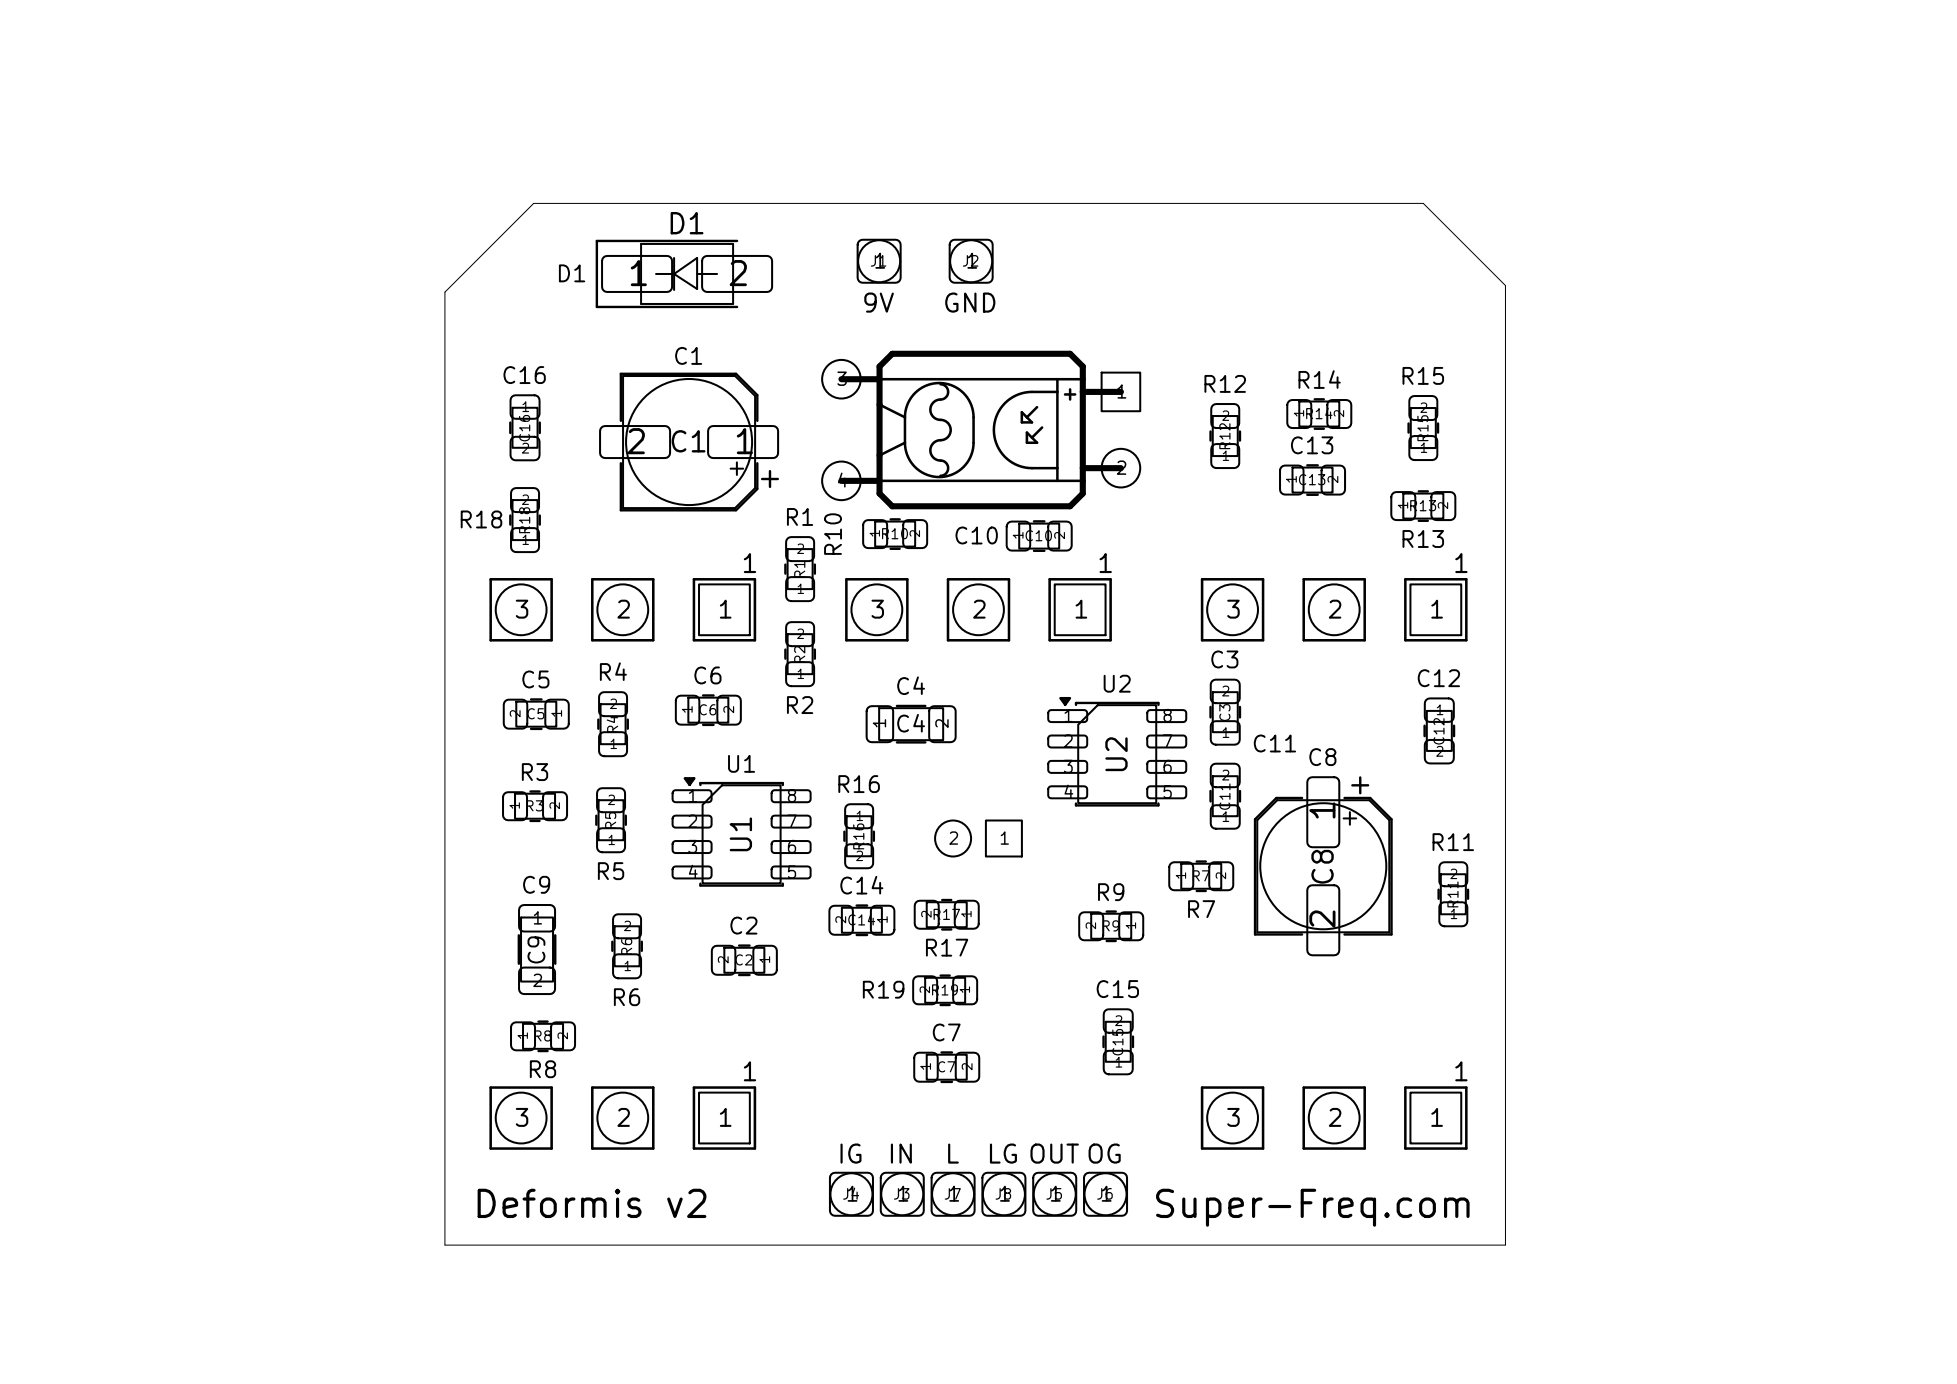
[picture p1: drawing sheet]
<svg xmlns="http://www.w3.org/2000/svg" width="297mm" height="210mm" viewBox="0 0 297 210" stroke-linecap="round" stroke-linejoin="round" font-family="sans-serif">
<defs><g id="words">
<g font-size="4">
<text x="71.4" y="185.8">Deformis v2</text>
<text x="174.5" y="185.8">Super-Freq.com</text>
</g>
<g font-size="3.5">
<text x="94.9" y="44.3">1</text>
<text x="110.1" y="44.3">2</text>
<text x="94.6" y="69.8">2</text>
<text x="111" y="69.8">1</text>
<text x="203.5" y="125" transform="rotate(-90 203.5 125)">1</text>
<text x="203.5" y="141.4" transform="rotate(-90 203.5 141.4)">2</text>
</g>
<g font-size="3">
<text x="100.9" y="36.3">D1</text>
<text x="101.2" y="69.4">C1</text>
<text x="171.9" y="117.9" transform="rotate(-90 171.9 117.9)">U2</text>
<text x="114.9" y="130" transform="rotate(-90 114.9 130)">U1</text>
<text x="203.2" y="134.8" transform="rotate(-90 203.2 134.8)">C8</text>
</g>
<g font-size="2.7">
<text x="130.5" y="48.1">9V</text>
<text x="142.8" y="48.1">GND</text>
<text x="112.3" y="87.6">1</text>
<text x="166.2" y="87.6">1</text>
<text x="220.2" y="87.6">1</text>
<text x="112.3" y="164.7">1</text>
<text x="220.2" y="164.7">1</text>
<text x="126.8" y="177.2">IG</text>
<text x="134.4" y="177.2">IN</text>
<text x="143.1" y="177.2">L</text>
<text x="149.5" y="177.2">LG OUT OG</text>
</g>
<g font-size="2.6">
<text x="77.8" y="94.5">3</text>
<text x="93.2" y="94.5">2</text>
<text x="108.7" y="94.5">1</text>
<text x="131.8" y="94.5">3</text>
<text x="147.2" y="94.5">2</text>
<text x="162.6" y="94.5">1</text>
<text x="185.8" y="94.5">3</text>
<text x="201.2" y="94.5">2</text>
<text x="216.6" y="94.5">1</text>
<text x="77.8" y="171.6">3</text>
<text x="93.2" y="171.6">2</text>
<text x="108.7" y="171.6">1</text>
<text x="185.8" y="171.6">3</text>
<text x="201.2" y="171.6">2</text>
<text x="216.6" y="171.6">1</text>
</g>
<g font-size="2.4">
<text x="84.1" y="43.4">D1</text>
<text x="75.8" y="58.9">C16</text>
<text x="101.9" y="56">C1</text>
<text x="196.4" y="59.6">R14</text>
<text x="212.2" y="59">R15</text>
<text x="182.1" y="60.2">R12</text>
<text x="195.4" y="69.5">C13</text>
<text x="69.2" y="80.8">R18</text>
<text x="118.8" y="80.4">R1</text>
<text x="144.5" y="83.2">C10</text>
<text x="212.2" y="83.7">R13</text>
<text x="128.4" y="84.9" transform="rotate(-90 128.4 84.9)">R10</text>
<text x="78.7" y="105">C5</text>
<text x="90.4" y="103.9">R4</text>
<text x="104.8" y="104.4">C6</text>
<text x="135.6" y="106.1">C4</text>
<text x="166.8" y="105.7">U2</text>
<text x="183.3" y="102">C3</text>
<text x="214.6" y="104.9">C12</text>
<text x="118.8" y="108.9">R2</text>
<text x="135.6" y="111.7">C4</text>
<text x="78.5" y="119.1">R3</text>
<text x="109.8" y="117.9">U1</text>
<text x="189.7" y="114.8">C11</text>
<text x="198.2" y="116.8">C8</text>
<text x="126.6" y="120.9">R16</text>
<text x="216.7" y="129.7">R11</text>
<text x="78.8" y="136.2">C9</text>
<text x="90.1" y="134.1">R5</text>
<text x="127" y="136.3">C14</text>
<text x="166" y="137.3">R9</text>
<text x="110.3" y="142.4">C2</text>
<text x="179.6" y="139.9">R7</text>
<text x="83.4" y="146.8" transform="rotate(-90 83.4 146.8)">C9</text>
<text x="139.8" y="145.7">R17</text>
<text x="92.5" y="153.3">R6</text>
<text x="130.3" y="152.1">R19</text>
<text x="165.9" y="152">C15</text>
<text x="141" y="158.6">C7</text>
<text x="79.7" y="164.2">R8</text>
</g>
<g font-size="2.2">
<text x="132.3" y="41.3">1</text>
<text x="146.3" y="41.3">1</text>
<text x="128.1" y="182.9">1</text>
<text x="135.8" y="182.9">1</text>
<text x="143.6" y="182.9">1</text>
<text x="151.3" y="182.9">1</text>
<text x="159" y="182.9">1</text>
<text x="166.7" y="182.9">1</text>
</g>
<g font-size="2">
<text x="126.7" y="59">3</text>
<text x="169.1" y="61">1</text>
<text x="126.7" y="74.5">4</text>
<text x="169.1" y="72.5">2</text>
</g>
<g font-size="1.8">
<text x="134.9" y="110.8" transform="rotate(-90 134.9 110.8)">1</text>
<text x="144.4" y="110.8" transform="rotate(-90 144.4 110.8)">2</text>
<text x="161.1" y="110.1">1</text>
<text x="161.1" y="113.9">2</text>
<text x="176.2" y="113.9">7</text>
<text x="176.2" y="110.1">8</text>
<text x="161.1" y="117.8">3</text>
<text x="176.2" y="117.8">6</text>
<text x="104.1" y="122.2">1</text>
<text x="119.2" y="122.2">8</text>
<text x="161.1" y="121.6">4</text>
<text x="176.2" y="121.6">5</text>
<text x="104.1" y="126.1">2</text>
<text x="104.1" y="129.9">3</text>
<text x="119.2" y="129.9">6</text>
<text x="119.2" y="126.1">7</text>
<text x="143.7" y="128.6">2</text>
<text x="151.4" y="128.6">1</text>
<text x="104.1" y="133.8">4</text>
<text x="119.2" y="133.8">5</text>
<text x="80.6" y="140.7">1</text>
<text x="80.6" y="150.2">2</text>
</g>
<g font-size="1.6">
<text x="131.9" y="40.9">J1</text>
<text x="145.8" y="40.9">J2</text>
<text x="127.7" y="182.4">J4</text>
<text x="135.4" y="182.4">J3</text>
<text x="143.1" y="182.4">J7</text>
<text x="150.8" y="182.4">J8</text>
<text x="158.5" y="182.4">J5</text>
<text x="166.2" y="182.4">J6</text>
</g>
<g font-size="1.5">
<text x="78.9" y="62.9">1</text>
<text x="197.8" y="64">R14</text>
<text x="78.9" y="69.2">2</text>
<text x="80.8" y="67.3" transform="rotate(-90 80.8 67.3)">C16</text>
<text x="187.1" y="68.6" transform="rotate(-90 187.1 68.6)">R12</text>
<text x="217.2" y="67.4" transform="rotate(-90 217.2 67.4)">R15</text>
<text x="196.8" y="74">C13</text>
<text x="197.2" y="73.6" transform="rotate(-90 197.2 73.6)">1</text>
<text x="203.5" y="73.6" transform="rotate(-90 203.5 73.6)">2</text>
<text x="213.6" y="78">R13</text>
<text x="80.8" y="81.3" transform="rotate(-90 80.8 81.3)">R18</text>
<text x="133.4" y="82.2">R10</text>
<text x="155.3" y="82.5">C10</text>
<text x="155.7" y="82.1" transform="rotate(-90 155.7 82.1)">1</text>
<text x="162" y="82.1" transform="rotate(-90 162 82.1)">2</text>
<text x="122.6" y="88" transform="rotate(-90 122.6 88)">R1</text>
<text x="122.6" y="101" transform="rotate(-90 122.6 101)">R2</text>
<text x="185.2" y="106">2</text>
<text x="79.4" y="109.1" transform="rotate(-90 79.4 109.1)">2</text>
<text x="79.7" y="109.5">C5</text>
<text x="85.7" y="109.1" transform="rotate(-90 85.7 109.1)">1</text>
<text x="94.2" y="111.6" transform="rotate(-90 94.2 111.6)">R4</text>
<text x="105.5" y="108.5" transform="rotate(-90 105.5 108.5)">1</text>
<text x="105.8" y="108.9">C6</text>
<text x="111.8" y="108.5" transform="rotate(-90 111.8 108.5)">2</text>
<text x="185.2" y="112.3">1</text>
<text x="187.1" y="109.8" transform="rotate(-90 187.1 109.8)">C3</text>
<text x="217.7" y="108.9">1</text>
<text x="219.6" y="113.3" transform="rotate(-90 219.6 113.3)">C12</text>
<text x="185.2" y="118.8">2</text>
<text x="217.7" y="115.2">2</text>
<text x="79.5" y="123.5">R3</text>
<text x="185.2" y="125.1">1</text>
<text x="187.1" y="123.2" transform="rotate(-90 187.1 123.2)">C11</text>
<text x="93.9" y="126.2" transform="rotate(-90 93.9 126.2)">R5</text>
<text x="131.5" y="129.3" transform="rotate(-90 131.5 129.3)">R16</text>
<text x="180.6" y="134.1">R7</text>
<text x="128.4" y="140.8">C14</text>
<text x="128.8" y="140.4" transform="rotate(-90 128.8 140.4)">2</text>
<text x="135.1" y="140.4" transform="rotate(-90 135.1 140.4)">1</text>
<text x="141.3" y="140">R17</text>
<text x="166.9" y="141.7">R9</text>
<text x="221.7" y="138.1" transform="rotate(-90 221.7 138.1)">R11</text>
<text x="96.3" y="145.3" transform="rotate(-90 96.3 145.3)">R6</text>
<text x="110.9" y="146.4" transform="rotate(-90 110.9 146.4)">2</text>
<text x="111.3" y="146.9">C2</text>
<text x="117.2" y="146.4" transform="rotate(-90 117.2 146.4)">1</text>
<text x="141" y="151.4">R19</text>
<text x="80.7" y="158.4">R8</text>
<text x="169" y="156.1">2</text>
<text x="170.9" y="160.5" transform="rotate(-90 170.9 160.5)">C15</text>
<text x="141.7" y="162.7" transform="rotate(-90 141.7 162.7)">1</text>
<text x="142" y="163.1">C7</text>
<text x="148" y="162.7" transform="rotate(-90 148 162.7)">2</text>
<text x="169" y="162.4">1</text>
</g>
<g font-size="1.4">
<text x="185.2" y="64.2">2</text>
<text x="198.3" y="63.5" transform="rotate(-90 198.3 63.5)">1</text>
<text x="204.3" y="63.5" transform="rotate(-90 204.3 63.5)">2</text>
<text x="215.3" y="63">2</text>
<text x="185.2" y="70.3">1</text>
<text x="215.3" y="69.1">1</text>
<text x="79" y="77">2</text>
<text x="214.1" y="77.5" transform="rotate(-90 214.1 77.5)">1</text>
<text x="220.1" y="77.5" transform="rotate(-90 220.1 77.5)">2</text>
<text x="79" y="83">1</text>
<text x="133.9" y="81.8" transform="rotate(-90 133.9 81.8)">1</text>
<text x="140" y="81.8" transform="rotate(-90 140 81.8)">2</text>
<text x="120.7" y="84.4">2</text>
<text x="120.7" y="90.5">1</text>
<text x="120.7" y="97.3">2</text>
<text x="92.3" y="107.9">2</text>
<text x="120.7" y="103.4">1</text>
<text x="92.3" y="114">1</text>
<text x="79.2" y="123" transform="rotate(-90 79.2 123)">1</text>
<text x="85.3" y="123" transform="rotate(-90 85.3 123)">2</text>
<text x="92" y="122.5">2</text>
<text x="129.7" y="124.9">1</text>
<text x="92" y="128.6">1</text>
<text x="129.7" y="131">2</text>
<text x="180.4" y="133.7" transform="rotate(-90 180.4 133.7)">1</text>
<text x="186.4" y="133.7" transform="rotate(-90 186.4 133.7)">2</text>
<text x="219.9" y="133.7">2</text>
<text x="94.5" y="141.6">2</text>
<text x="141.7" y="139.5" transform="rotate(-90 141.7 139.5)">2</text>
<text x="147.8" y="139.5" transform="rotate(-90 147.8 139.5)">1</text>
<text x="166.7" y="141.3" transform="rotate(-90 166.7 141.3)">2</text>
<text x="172.8" y="141.3" transform="rotate(-90 172.8 141.3)">1</text>
<text x="219.9" y="139.8">1</text>
<text x="94.5" y="147.7">1</text>
<text x="141.5" y="151" transform="rotate(-90 141.5 151)">2</text>
<text x="147.6" y="151" transform="rotate(-90 147.6 151)">1</text>
<text x="80.5" y="158" transform="rotate(-90 80.5 158)">1</text>
<text x="86.5" y="158" transform="rotate(-90 86.5 158)">2</text>
</g>
</g></defs>
<g fill="none" stroke="#000" stroke-width=".3">
<path d="M91.6 39.1l.5-.3h9.1a.76 .76 0 0 1 .8 .8v3.9a.76 .76 0 0 1-.8 .8h-9.1a.76 .76 0 0 1-.7-.8v-3.9zM97.3 37h14v9.1h-14zM102.3 39.1v4.9M106.8 39.1l.5-.3h9.1a.76 .76 0 0 1 .8 .8v3.9a.76 .76 0 0 1-.8 .8h-9.1a.76 .76 0 0 1-.7-.8v-3.9zM130.4 36.6l.5-.2h5a.76 .76 0 0 1 .8 .7v5a.76 .76 0 0 1-.8 .8h-5a.76 .76 0 0 1-.7-.8v-5zM144.3 36.6l.6-.2h5a.76 .76 0 0 1 .8 .7v5a.76 .76 0 0 1-.8 .8h-5a.76 .76 0 0 1-.8-.8v-5zM94.6 57.1h17l3 3v14l-3 3h-17zM99.6 41.6h2.7M102.3 41.6l3.5-2.5v4.7zM105.8 41.6h3M167.2 56.5h5.8v5.9h-5.8zM77.7 60.2l.5-.2h2.9a.76 .76 0 0 1 .8 .7v2.1a.76 .76 0 0 1-.8 .7h-2.9a.76 .76 0 0 1-.7-.7v-2.1z"/>
<path d="M77.7 66.5l.5-.2h2.9a.76 .76 0 0 1 .8 .7v2.1a.76 .76 0 0 1-.8 .7h-2.9a.76 .76 0 0 1-.7-.7v-2.1zM77.8 74.3l.5-.2h2.7a.76 .76 0 0 1 .8 .7v2.1a.76 .76 0 0 1-.8 .8h-2.7a.76 .76 0 0 1-.7-.8v-2.1zM77.8 75.9h3.8v6.1h-3.8zM77.8 61.9h3.8v6h-3.8zM91.3 64.9l.5-.3h9.1a.76 .76 0 0 1 .8 .8v3.3a.76 .76 0 0 1-.8 .8h-9.1a.76 .76 0 0 1-.7-.8v-3.3zM107.7 64.9l.5-.3h9.1a.76 .76 0 0 1 .8 .8v3.3a.76 .76 0 0 1-.8 .8h-9.1a.76 .76 0 0 1-.7-.8v-3.3zM110.9 71.1h1.9M111.8 70.2v1.9M131.2 79.1l.6-.2h2.1a.76 .76 0 0 1 .7 .8v2.7a.76 .76 0 0 1-.7 .8h-2.1a.76 .76 0 0 1-.8-.8v-2.7zM132.8 79.1h6.1v3.8h-6.1zM137.3 79.1l.5-.2h2.2a.76 .76 0 0 1 .7 .8v2.7a.76 .76 0 0 1-.7 .8h-2.2a.76 .76 0 0 1-.7-.8v-2.7zM153 79.4l.5-.3h2.1a.76 .76 0 0 1 .7 .8v2.9a.76 .76 0 0 1-.7 .7h-2.1a.76 .76 0 0 1-.7-.7v-2.9z"/>
<path d="M154.7 79.4h6v3.8h-6zM159.3 79.4l.5-.3h2.1a.76 .76 0 0 1 .7 .8v2.9a.76 .76 0 0 1-.7 .7h-2.1a.76 .76 0 0 1-.7-.7v-2.9zM184 67.6l.6-.2h2.7a.76 .76 0 0 1 .8 .7v2.2a.76 .76 0 0 1-.8 .7h-2.7a.76 .76 0 0 1-.8-.7v-2.2zM184 61.5l.6-.2h2.7a.76 .76 0 0 1 .8 .8v2.1a.76 .76 0 0 1-.8 .8h-2.7a.76 .76 0 0 1-.8-.8v-2.1zM184.1 63.1h3.7v6.1h-3.7zM194.5 70.9l.5-.3h2.1a.76 .76 0 0 1 .7 .8v2.9a.76 .76 0 0 1-.7 .7h-2.1a.76 .76 0 0 1-.7-.7v-2.9zM195.6 60.9l.5-.2h2.1a.76 .76 0 0 1 .8 .8v2.7a.76 .76 0 0 1-.8 .8h-2.1a.76 .76 0 0 1-.7-.8v-2.7zM196.2 70.9h6v3.8h-6zM197.2 60.9h6.1v3.8h-6.1zM200.8 70.9l.5-.3h2.1a.76 .76 0 0 1 .7 .8v2.9a.76 .76 0 0 1-.7 .7h-2.1a.76 .76 0 0 1-.7-.7v-2.9zM201.7 60.9l.5-.2h2.1a.76 .76 0 0 1 .8 .8v2.7a.76 .76 0 0 1-.8 .8h-2.1a.76 .76 0 0 1-.8-.8v-2.7zM211.4 74.9l.5-.2h2.1a.76 .76 0 0 1 .8 .7v2.8a.76 .76 0 0 1-.8 .7h-2.1a.76 .76 0 0 1-.7-.7v-2.8z"/>
<path d="M213 74.9h6v3.8h-6zM214.1 66.4l.5-.2h2.8a.76 .76 0 0 1 .7 .7v2.1a.76 .76 0 0 1-.7 .8h-2.8a.76 .76 0 0 1-.7-.8v-2.1zM214.1 60.3l.5-.2h2.8a.76 .76 0 0 1 .7 .8v2.1a.76 .76 0 0 1-.7 .7h-2.8a.76 .76 0 0 1-.7-.7v-2.1zM214.1 61.9h3.8v6.1h-3.8zM217.4 74.9l.6-.2h2.1a.76 .76 0 0 1 .8 .7v2.8a.76 .76 0 0 1-.8 .7h-2.1a.76 .76 0 0 1-.8-.7v-2.8zM77.8 80.4l.5-.3h2.7a.76 .76 0 0 1 .8 .8v2.1a.76 .76 0 0 1-.8 .8h-2.7a.76 .76 0 0 1-.7-.8v-2.1zM106.1 88.7h7.7v7.7h-7.7zM119.5 94.6l.6-.2h2.7a.76 .76 0 0 1 .8 .8v2.1a.76 .76 0 0 1-.8 .7h-2.7a.76 .76 0 0 1-.8-.7v-2.1zM119.5 87.8l.6-.2h2.7a.76 .76 0 0 1 .8 .7v2.2a.76 .76 0 0 1-.8 .7h-2.7a.76 .76 0 0 1-.8-.7v-2.2zM119.5 81.7l.6-.2h2.7a.76 .76 0 0 1 .8 .8v2.1a.76 .76 0 0 1-.8 .7h-2.7a.76 .76 0 0 1-.8-.7v-2.1zM119.5 96.2h3.8v6.1h-3.8zM119.5 83.3h3.8v6.1h-3.8z"/>
<path d="M160.1 88.7h7.7v7.7h-7.7zM214.1 88.7h7.7v7.7h-7.7zM76.7 106.4l.5-.2h2.1a.76 .76 0 0 1 .7 .7v2.9a.76 .76 0 0 1-.7 .8h-2.1a.76 .76 0 0 1-.7-.8v-2.9zM78.4 106.5h6v3.8h-6zM83 106.4l.5-.2h2.1a.76 .76 0 0 1 .7 .7v2.9a.76 .76 0 0 1-.7 .8h-2.1a.76 .76 0 0 1-.7-.8v-2.9zM90.8 119.8l.6-.2h2.7a.76 .76 0 0 1 .8 .8v2.1a.76 .76 0 0 1-.8 .7h-2.7a.76 .76 0 0 1-.8-.7v-2.1zM91.1 111.3l.6-.2h2.7a.76 .76 0 0 1 .8 .8v2.1a.76 .76 0 0 1-.8 .7h-2.7a.76 .76 0 0 1-.8-.7v-2.1zM91.1 105.3l.6-.3h2.7a.76 .76 0 0 1 .8 .8v2.1a.76 .76 0 0 1-.8 .8h-2.7a.76 .76 0 0 1-.8-.8v-2.1zM91.1 106.9h3.8v6h-3.8zM102.8 105.8l.5-.2h2.1a.76 .76 0 0 1 .7 .7v2.9a.76 .76 0 0 1-.7 .8h-2.1a.76 .76 0 0 1-.7-.8v-2.9zM104.5 105.9h6v3.8h-6zM109.1 105.8l.5-.2h2.1a.76 .76 0 0 1 .7 .7v2.9a.76 .76 0 0 1-.7 .8h-2.1a.76 .76 0 0 1-.7-.8v-2.9z"/>
<path d="M109.6 119.2h8.9v14.8h-11.9v-11.9zM119.5 100.7l.6-.2h2.7a.76 .76 0 0 1 .8 .7v2.2a.76 .76 0 0 1-.8 .7h-2.7a.76 .76 0 0 1-.8-.7v-2.2zM131.7 107.4l.6-.2h2.5a.76 .76 0 0 1 .7 .7v4a.76 .76 0 0 1-.7 .7h-2.5a.76 .76 0 0 1-.8-.7v-4zM133.4 107.5h9.7v4.8h-9.7zM141.2 107.4l.6-.2h2.5a.76 .76 0 0 1 .7 .7v4a.76 .76 0 0 1-.7 .7h-2.5a.76 .76 0 0 1-.8-.7v-4zM159.2 107.9l.3-.2h5a.46 .46 0 0 1 .5 .5v.9a.46 .46 0 0 1-.5 .5h-5a.46 .46 0 0 1-.4-.5v-.9zM159.2 111.7l.3-.1h5a.46 .46 0 0 1 .5 .5v.9a.46 .46 0 0 1-.5 .4h-5a.46 .46 0 0 1-.4-.4v-.9zM159.2 115.6l.3-.1h5a.46 .46 0 0 1 .5 .4v.9a.46 .46 0 0 1-.5 .5h-5a.46 .46 0 0 1-.4-.5v-.9zM159.2 119.4l.3-.1h5a.46 .46 0 0 1 .5 .5v.9a.46 .46 0 0 1-.5 .4h-5a.46 .46 0 0 1-.4-.4v-.9zM166.6 107h8.9v14.9h-11.9v-11.9zM174.2 119.4l.4-.1h5a.46 .46 0 0 1 .4 .5v.9a.46 .46 0 0 1-.4 .4h-5a.46 .46 0 0 1-.5-.4v-.9zM174.2 115.6l.4-.1h5a.46 .46 0 0 1 .4 .4v.9a.46 .46 0 0 1-.4 .5h-5a.46 .46 0 0 1-.5-.5v-.9z"/>
<path d="M174.2 111.7l.4-.1h5a.46 .46 0 0 1 .4 .5v.9a.46 .46 0 0 1-.4 .4h-5a.46 .46 0 0 1-.5-.4v-.9zM174.2 107.9l.4-.2h5a.46 .46 0 0 1 .4 .5v.9a.46 .46 0 0 1-.4 .5h-5a.46 .46 0 0 1-.5-.5v-.9zM184 109.7l.5-.3h2.9a.76 .76 0 0 1 .8 .8v2a.76 .76 0 0 1-.8 .8h-2.9a.76 .76 0 0 1-.8-.8v-2zM184 103.4l.5-.3h2.9a.76 .76 0 0 1 .8 .8v2a.76 .76 0 0 1-.8 .8h-2.9a.76 .76 0 0 1-.8-.8v-2zM184 116.1l.5-.2h2.9a.76 .76 0 0 1 .8 .7v2.1a.76 .76 0 0 1-.8 .8h-2.9a.76 .76 0 0 1-.8-.8v-2.1zM184.1 105h3.7v6.1h-3.7zM184.1 117.8h3.7v6.1h-3.7zM198.6 118.2l.6-.3h3.3a.76 .76 0 0 1 .8 .8v9.1a.76 .76 0 0 1-.8 .8h-3.3a.76 .76 0 0 1-.8-.8v-9.1zM216.5 106.2l.5-.2h2.9a.76 .76 0 0 1 .7 .7v2.1a.76 .76 0 0 1-.7 .7h-2.9a.76 .76 0 0 1-.8-.7v-2.1zM216.5 112.5l.5-.2h2.9a.76 .76 0 0 1 .7 .7v2.1a.76 .76 0 0 1-.7 .7h-2.9a.76 .76 0 0 1-.8-.7v-2.1zM216.5 107.9h3.8v6h-3.8zM76.6 120.4l.5-.2h2.1a.76 .76 0 0 1 .8 .8v2.7a.76 .76 0 0 1-.8 .8h-2.1a.76 .76 0 0 1-.8-.8v-2.7z"/>
<path d="M78.2 120.4h6v3.8h-6zM79 137.5l.5-.2h4a.76 .76 0 0 1 .7 .8v2.5a.76 .76 0 0 1-.7 .7h-4a.76 .76 0 0 1-.7-.7v-2.5zM79.1 139.2h4.8v9.7h-4.8zM82.6 120.4l.6-.2h2.1a.76 .76 0 0 1 .8 .8v2.7a.76 .76 0 0 1-.8 .8h-2.1a.76 .76 0 0 1-.8-.8v-2.7zM90.8 125.9l.6-.2h2.7a.76 .76 0 0 1 .8 .7v2.2a.76 .76 0 0 1-.8 .7h-2.7a.76 .76 0 0 1-.8-.7v-2.2zM90.8 121.4h3.8v6.1h-3.8zM93.3 139l.5-.3h2.7a.76 .76 0 0 1 .8 .8v2.1a.76 .76 0 0 1-.8 .8h-2.7a.76 .76 0 0 1-.8-.8v-2.1zM102.2 120l.3-.1h5a.46 .46 0 0 1 .5 .5v.9a.46 .46 0 0 1-.5 .4h-5a.46 .46 0 0 1-.4-.4v-.9zM102.2 123.9l.3-.1h5a.46 .46 0 0 1 .5 .4v.9a.46 .46 0 0 1-.5 .5h-5a.46 .46 0 0 1-.4-.5v-.9zM102.2 127.8l.3-.2h5a.46 .46 0 0 1 .5 .5v.9a.46 .46 0 0 1-.5 .4h-5a.46 .46 0 0 1-.4-.4v-.9zM102.2 131.6l.3-.1h5a.46 .46 0 0 1 .5 .4v.9a.46 .46 0 0 1-.5 .5h-5a.46 .46 0 0 1-.4-.5v-.9zM117.2 131.6l.4-.1h5a.46 .46 0 0 1 .4 .4v.9a.46 .46 0 0 1-.4 .5h-5a.46 .46 0 0 1-.5-.5v-.9z"/>
<path d="M117.2 127.8l.4-.2h5a.46 .46 0 0 1 .4 .5v.9a.46 .46 0 0 1-.4 .4h-5a.46 .46 0 0 1-.5-.4v-.9zM117.2 123.9l.4-.1h5a.46 .46 0 0 1 .4 .4v.9a.46 .46 0 0 1-.4 .5h-5a.46 .46 0 0 1-.5-.5v-.9zM117.2 120l.4-.1h5a.46 .46 0 0 1 .4 .5v.9a.46 .46 0 0 1-.4 .4h-5a.46 .46 0 0 1-.5-.4v-.9zM126.1 137.7l.5-.3h2.1a.76 .76 0 0 1 .7 .8v2.9a.76 .76 0 0 1-.7 .7h-2.1a.76 .76 0 0 1-.7-.7v-2.9zM127.8 137.7h6v3.8h-6zM128.5 122.3l.5-.3h2.8a.76 .76 0 0 1 .7 .8v2.1a.76 .76 0 0 1-.7 .8h-2.8a.76 .76 0 0 1-.7-.8v-2.1zM128.5 128.3l.5-.2h2.8a.76 .76 0 0 1 .7 .8v2.1a.76 .76 0 0 1-.7 .7h-2.8a.76 .76 0 0 1-.7-.7v-2.1zM128.5 123.9h3.8v6h-3.8zM132.4 137.7l.5-.3h2.1a.76 .76 0 0 1 .7 .8v2.9a.76 .76 0 0 1-.7 .7h-2.1a.76 .76 0 0 1-.7-.7v-2.9zM139 136.9l.6-.2h2.1a.76 .76 0 0 1 .8 .7v2.8a.76 .76 0 0 1-.8 .7h-2.1a.76 .76 0 0 1-.8-.7v-2.8zM140.6 136.9h6.1v3.8h-6.1zM145.1 136.9l.6-.2h2.1a.76 .76 0 0 1 .7 .7v2.8a.76 .76 0 0 1-.7 .7h-2.1a.76 .76 0 0 1-.8-.7v-2.8z"/>
<path d="M149.6 124.5h5.5v5.5h-5.5zM164 138.6l.5-.2h2.2a.76 .76 0 0 1 .7 .8v2.7a.76 .76 0 0 1-.7 .8h-2.2a.76 .76 0 0 1-.7-.8v-2.7zM165.6 138.7h6.1v3.8h-6.1zM170.1 138.6l.5-.2h2.1a.76 .76 0 0 1 .8 .8v2.7a.76 .76 0 0 1-.8 .8h-2.1a.76 .76 0 0 1-.7-.8v-2.7zM177.7 131.1l.5-.3h2.1a.76 .76 0 0 1 .8 .8v2.7a.76 .76 0 0 1-.8 .8h-2.1a.76 .76 0 0 1-.8-.8v-2.7zM179.3 131.1h6v3.8h-6zM183.7 131.1l.6-.3h2.1a.76 .76 0 0 1 .8 .8v2.7a.76 .76 0 0 1-.8 .8h-2.1a.76 .76 0 0 1-.8-.8v-2.7zM184 122.4l.5-.2h2.9a.76 .76 0 0 1 .8 .7v2.1a.76 .76 0 0 1-.8 .8h-2.9a.76 .76 0 0 1-.8-.8v-2.1zM193.8 121.4h14l3 3.1v17h-20v-17zM198.6 134.6l.6-.3h3.3a.76 .76 0 0 1 .8 .8v9.1a.76 .76 0 0 1-.8 .8h-3.3a.76 .76 0 0 1-.8-.8v-9.1zM203.9 124.2h1.9M204.9 123.2v1.9"/>
<path d="M218.7 137.1l.5-.2h2.7a.76 .76 0 0 1 .8 .8v2.1a.76 .76 0 0 1-.8 .8h-2.7a.76 .76 0 0 1-.8-.8v-2.1zM218.7 131.1l.5-.3h2.7a.76 .76 0 0 1 .8 .8v2.1a.76 .76 0 0 1-.8 .8h-2.7a.76 .76 0 0 1-.8-.8v-2.1zM218.7 132.7h3.8v6h-3.8zM77.8 155.3l.5-.2h2.1a.76 .76 0 0 1 .8 .8v2.7a.76 .76 0 0 1-.8 .8h-2.1a.76 .76 0 0 1-.7-.8v-2.7zM79 147l.5-.2h4a.76 .76 0 0 1 .7 .8v2.5a.76 .76 0 0 1-.7 .7h-4a.76 .76 0 0 1-.7-.7v-2.5zM79.4 155.4h6.1v3.7h-6.1zM83.9 155.3l.5-.2h2.1a.76 .76 0 0 1 .8 .8v2.7a.76 .76 0 0 1-.8 .8h-2.1a.76 .76 0 0 1-.8-.8v-2.7zM93.3 145l.5-.2h2.7a.76 .76 0 0 1 .8 .8v2.1a.76 .76 0 0 1-.8 .7h-2.7a.76 .76 0 0 1-.8-.7v-2.1zM93.3 140.6h3.8v6h-3.8zM108.3 143.7l.5-.2h2a.76 .76 0 0 1 .8 .8v2.9a.76 .76 0 0 1-.8 .7h-2a.76 .76 0 0 1-.8-.7v-2.9zM109.9 143.8h6.1v3.8h-6.1zM114.6 143.7l.5-.2h2a.76 .76 0 0 1 .8 .8v2.9a.76 .76 0 0 1-.8 .7h-2a.76 .76 0 0 1-.8-.7v-2.9z"/>
<path d="M138.8 148.4l.5-.3h2.2a.76 .76 0 0 1 .7 .8v2.7a.76 .76 0 0 1-.7 .8h-2.2a.76 .76 0 0 1-.7-.8v-2.7zM139 160l.5-.3h2.1a.76 .76 0 0 1 .7 .8v2.9a.76 .76 0 0 1-.7 .7h-2.1a.76 .76 0 0 1-.8-.7v-2.9zM140.4 148.4h6.1v3.8h-6.1zM144.9 148.4l.5-.3h2.1a.76 .76 0 0 1 .8 .8v2.7a.76 .76 0 0 1-.8 .8h-2.1a.76 .76 0 0 1-.7-.8v-2.7zM145.3 160l.5-.3h2.1a.76 .76 0 0 1 .7 .8v2.9a.76 .76 0 0 1-.7 .7h-2.1a.76 .76 0 0 1-.8-.7v-2.9zM167.7 159.7l.6-.3h2.9a.76 .76 0 0 1 .7 .8v2.1a.76 .76 0 0 1-.7 .7h-2.9a.76 .76 0 0 1-.8-.7v-2.1zM167.7 153.4l.6-.3h2.9a.76 .76 0 0 1 .7 .8v2.1a.76 .76 0 0 1-.7 .7h-2.9a.76 .76 0 0 1-.8-.7v-2.1zM167.8 155h3.8v6.1h-3.8zM106.1 165.8h7.7v7.7h-7.7zM126.2 178.2l.5-.2h5a.76 .76 0 0 1 .8 .7v5a.76 .76 0 0 1-.8 .8h-5a.76 .76 0 0 1-.7-.8v-5zM133.9 178.2l.5-.2h5a.76 .76 0 0 1 .8 .7v5a.76 .76 0 0 1-.8 .8h-5a.76 .76 0 0 1-.7-.8v-5zM140.6 160h6.1v3.8h-6.1z"/>
<path d="M141.6 178.2l.5-.2h5.1a.76 .76 0 0 1 .7 .7v5a.76 .76 0 0 1-.7 .8h-5.1a.76 .76 0 0 1-.7-.8v-5zM149.3 178.2l.6-.2h5a.76 .76 0 0 1 .7 .7v5a.76 .76 0 0 1-.7 .8h-5a.76 .76 0 0 1-.8-.8v-5zM157 178.2l.6-.2h5a.76 .76 0 0 1 .7 .7v5a.76 .76 0 0 1-.7 .8h-5a.76 .76 0 0 1-.8-.8v-5zM164.7 178.2l.6-.2h5a.76 .76 0 0 1 .7 .7v5a.76 .76 0 0 1-.7 .8h-5a.76 .76 0 0 1-.8-.8v-5zM214.1 165.8h7.7v7.7h-7.7z"/>
<circle cx="133.4" cy="39.6" r="3.2"/>
<circle cx="147.4" cy="39.6" r="3.2"/>
<circle cx="127.7" cy="57.5" r="2.93"/>
<circle cx="104.6" cy="67.1" r="9.6"/>
<circle cx="127.7" cy="73" r="2.93"/>
<circle cx="170.1" cy="71" r="2.93"/>
<circle cx="79.1" cy="92.5" r="3.9"/>
<circle cx="94.5" cy="92.5" r="3.9"/>
<circle cx="133.1" cy="92.5" r="3.9"/>
<circle cx="148.5" cy="92.5" r="3.9"/>
<circle cx="187.1" cy="92.5" r="3.9"/>
<circle cx="202.5" cy="92.5" r="3.9"/>
<circle cx="144.6" cy="127.2" r="2.73"/>
<circle cx="200.8" cy="131.4" r="9.6"/>
<circle cx="79.1" cy="169.6" r="3.9"/>
<circle cx="94.5" cy="169.6" r="3.9"/>
<circle cx="187.1" cy="169.6" r="3.9"/>
<circle cx="202.5" cy="169.6" r="3.9"/>
<circle cx="129.2" cy="181.2" r="3.2"/>
<circle cx="136.9" cy="181.2" r="3.2"/>
<circle cx="144.6" cy="181.2" r="3.2"/>
<circle cx="152.4" cy="181.2" r="3.2"/>
<circle cx="160.1" cy="181.2" r="3.2"/>
<circle cx="167.8" cy="181.2" r="3.2"/>
</g>
<path d="M81 30.9h135l12.5 12.4v145.6h-161v-144.6z" fill="none" stroke="#000" stroke-width=".15"/>
<g fill="none" stroke="#000" stroke-width=".36">
<path d="M111.9 36.6h-21.3v10h21.3M77.4 64.1v1.6M77.4 78.2v1.4M81.9 64.1v1.6M81.9 78.2v1.4M94.2 63.9v-7.2h17.5l3.2 3.3v3.9M94.2 70.3v7.1h17.5l3.2-3.2v-3.9M115.7 72.7h2.4M116.9 71.5v2.4M135.2 78.8h1.3M156.9 79.1h1.6M183.7 65.5v1.4"/>
<path d="M188.2 65.5v1.4M198.4 70.6h1.6M198.4 75.1h1.6M199.5 60.6h1.4M199.5 65.1h1.4M213.8 64.3v1.3M215.3 74.6h1.4M215.3 79h1.4M218.2 64.3v1.3M119.2 85.7v1.3M119.2 98.6v1.3M123.7 85.7v1.3"/>
<path d="M123.7 98.6v1.3M135.2 83.3h1.3M156.9 83.6h1.6M80.6 106.1h1.6M80.6 110.6h1.6M90.8 109.2v1.4M95.3 109.2v1.4M103.9 118.1h1.5l-.7 1zM106.3 119.1v-.3h12.5v.3M106.7 105.5h1.6M106.7 110h1.6M136.1 107.1h4.3"/>
<path d="M136.1 112.6h4.3M160.9 105.9h1.5l-.7 1zM163.3 107v-.3h12.5v.3M183.7 107.3v1.6M188.2 107.3v1.6M205.2 119.2h2.4M206.4 118v2.4M216.2 110.1v1.6M220.7 110.1v1.6M80.5 120.1h1.4M80.5 124.6h1.4M90.5 123.8v1.3"/>
<path d="M95 123.8v1.3M106.3 134.1v.3h12.5v-.3M128.2 126.2v1.4M130 137.4h1.6M132.6 126.2v1.4M143 136.6h1.4M163.3 121.9v.3h12.5v-.3M168 138.3h1.3M181.6 130.7h1.4M181.6 135.2h1.4M183.7 120v1.6M188.2 120v1.6"/>
<path d="M197.6 121.1h-3.9l-3.2 3.2v17.5h7.1M204 121.1h3.9l3.3 3.2v17.5h-7.2M218.3 135v1.4M222.8 135v1.4M78.7 141.9v4.3M81.7 155h1.4M81.7 159.5h1.4M84.3 141.9v4.3M92.9 142.9v1.4M97.4 142.9v1.4M112.2 143.5h1.6M112.2 147.9h1.6"/>
<path d="M130 141.9h1.6M142.8 148h1.3M142.8 152.5h1.3M142.9 159.7h1.6M143 141h1.4M167.5 157.3v1.6M168 142.8h1.3M171.9 157.3v1.6M142.9 164.2h1.6"/>
</g>
<g fill="none" stroke="#000" stroke-width=".39">
<path d="M133.5 57.5h30.8M142.7 58.3a1.18 1.18 0 0 1 1.2 1.3 1.18 1.18 0 0 1-1.4 1 1.57 1.57 0 0 0-1.3 1.9 1.57 1.57 0 0 0 1.8 1.2 1.57 1.57 0 0 1 1.3 1.8 1.57 1.57 0 0 1-1.8 1.3 1.58 1.58 0 0 0-1.3 1.8 1.58 1.58 0 0 0 1.8 1.3 1.16 1.16 0 0 1 .9 1.3 1.16 1.16 0 0 1-1.2 1M160.5 59.5h-3.9a5.8 5.8 0 0 0-5.8 5.8 5.8 5.8 0 0 0 5.8 5.7h3.9M160.5 57.5v15.5M161.6 59.9h1.6M162.4 59.1v1.5M133.5 61.4l3.8 1.9M133.5 73h30.8M137.3 63.3a5.2 5.2 0 0 1 5.2-5.2 5.2 5.2 0 0 1 5.3 5.2v3.9a5.2 5.2 0 0 1-5.3 5.2 5.2 5.2 0 0 1-5.2-5.2M137.3 67.2l-3.8 1.9M137.3 63.3v3.9M155.1 62.6l1.5 1.5h-1.5z"/>
<path d="M155.8 65.6l1.6 1.6h-1.6zM157.4 61.8l-1.6 1.5M158.2 64.9l-1.6 1.5M74.5 87.9h9.2v9.3h-9.2zM89.9 87.9h9.2v9.3h-9.2zM105.3 87.9h9.3v9.3h-9.3zM128.4 87.9h9.3v9.3h-9.3zM143.9 87.9h9.2v9.3h-9.2zM159.3 87.9h9.3v9.3h-9.3zM182.4 87.9h9.3v9.3h-9.3zM197.9 87.9h9.2v9.3h-9.2zM213.3 87.9h9.2v9.3h-9.2z"/>
<path d="M74.5 165h9.2v9.3h-9.2zM89.9 165h9.2v9.3h-9.2zM105.3 165h9.3v9.3h-9.3zM182.4 165h9.3v9.3h-9.3zM197.9 165h9.2v9.3h-9.2zM213.3 165h9.2v9.3h-9.2z"/>
</g>
<path d="M103.9 118.1h1.5l-.7 1zM160.9 105.9h1.5l-.7 1z" fill="#000"/>
<path d="M127.7 57.5h5.8M135.4 53.7h27l1.9 1.9v19.3l-1.9 1.9h-27l-1.9-1.9v-19.3zM164.3 59.5h5.8M127.7 73h5.8M164.3 71h5.8" fill="none" stroke="#000" stroke-width=".93"/>
<use href="#words"/>
</svg>
